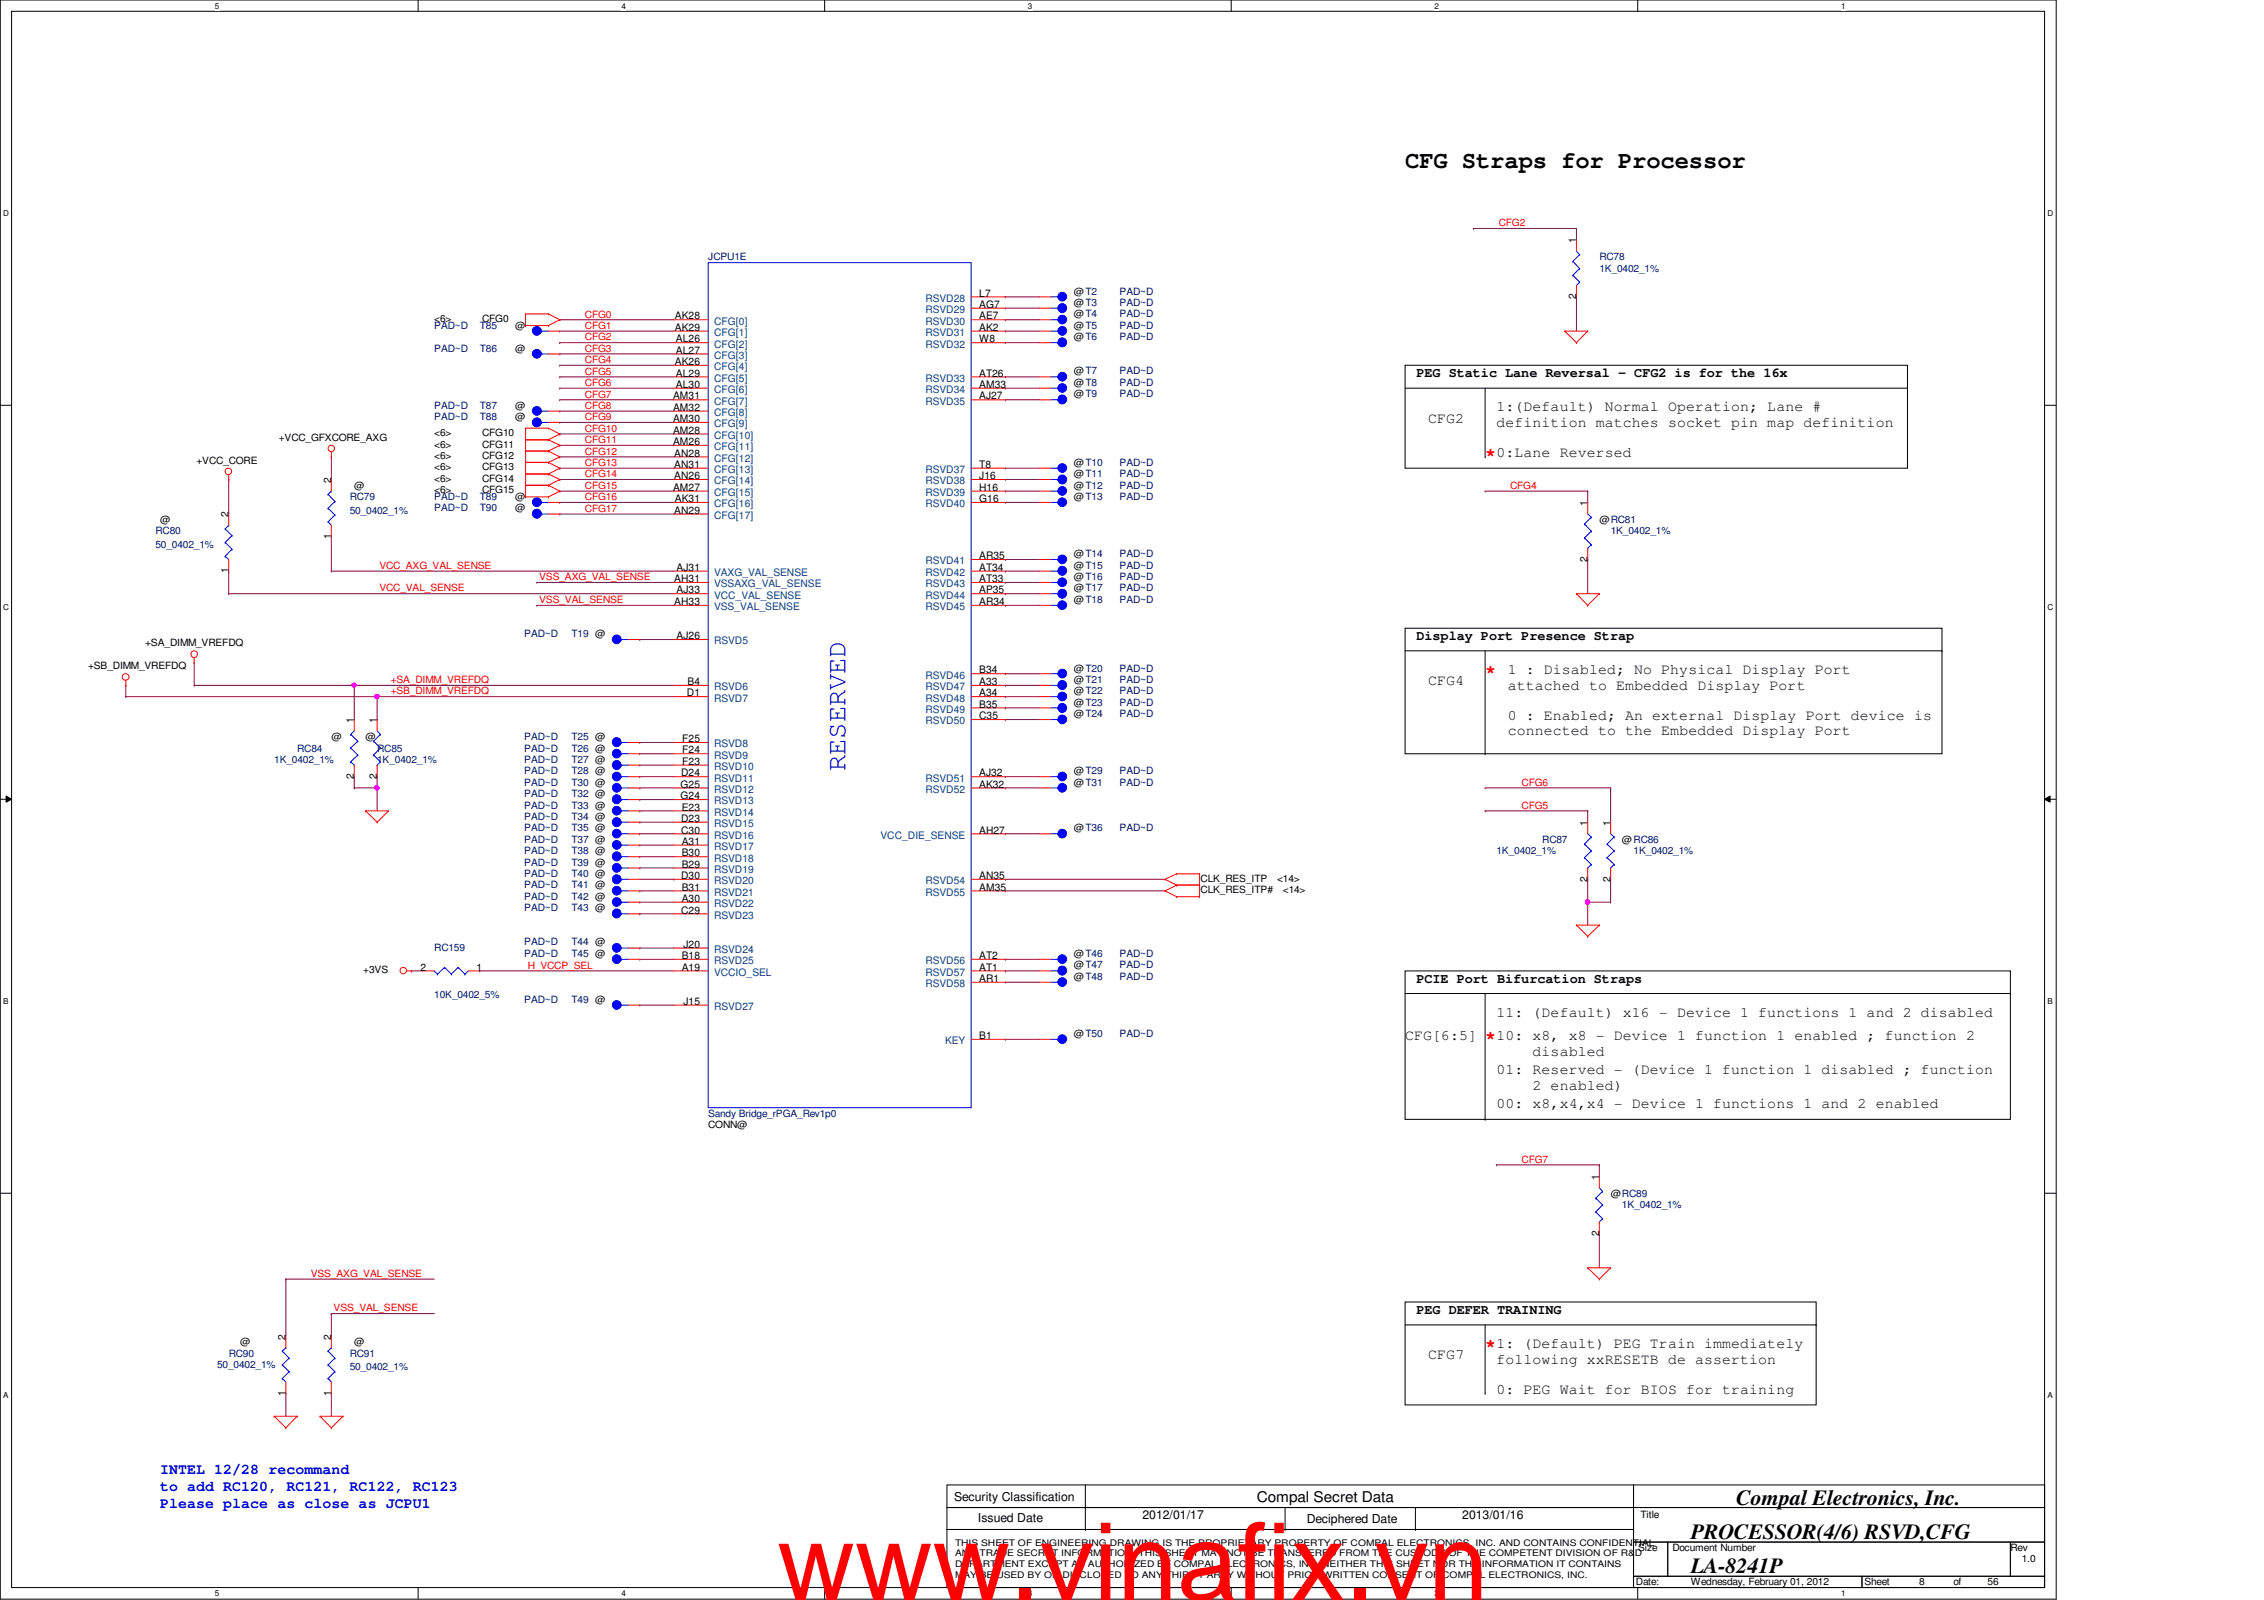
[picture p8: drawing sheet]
<svg xmlns="http://www.w3.org/2000/svg" width="297mm" height="210mm" viewBox="0 0 297 210" stroke-linecap="round" stroke-linejoin="round" font-family="sans-serif">
<defs><g id="words">
<text font-size="14.1" fill="#f00" x="102" y="209.9">www.vinafix.vn</text>
<text font-size="3.6" fill="#00f" x="111" y="101.1" transform="rotate(-90 111 101.1)">RESERVED</text>
<text font-size="3.1" x="184.4" y="22.1">CFG Straps for Processor</text>
<g font-size="2.8">
<text x="227.8" y="197.4">Compal Electronics, Inc.</text>
<text x="221.8" y="201.9">PROCESSOR(4/6) RSVD,CFG</text>
<text x="221.8" y="206.4">LA-8241P</text>
</g>
<g font-size="2.4" fill="#f00">
<text x="194.9" y="60.4">*</text>
<text x="194.9" y="88.9">*</text>
<text x="194.9" y="136.8">*</text>
<text x="194.9" y="177.2">*</text>
</g>
<g font-size="1.9">
<text x="196.3" y="54">1:(Default) Normal Operation; Lane #</text>
<text x="187.4" y="55.5">CFG2</text>
<text x="196.3" y="59.9">0:Lane Reversed</text>
<text x="196.3" y="56">definition matches socket pin map definition</text>
<text x="187.4" y="89.9">CFG4</text>
<text x="197.8" y="88.4">1 : Disabled; No Physical Display Port</text>
<text x="197.8" y="94.4">0 : Enabled; An external Display Port device is</text>
<text x="197.8" y="90.5">attached to Embedded Display Port</text>
<text x="197.8" y="96.5">connected to the Embedded Display Port</text>
<text x="184.4" y="136.4">CFG[6:5]</text>
<text x="196.3" y="136.4">10: x8, x8 - Device 1 function 1 enabled ; function 2</text>
<text x="196.3" y="133.4">11: (Default) x16 - Device 1 functions 1 and 2 disabled</text>
<text x="196.3" y="140.9">01: Reserved - (Device 1 function 1 disabled ; function</text>
<text x="201.1" y="138.5">disabled</text>
<text x="201.1" y="143">2 enabled)</text>
<text x="196.3" y="145.4">00: x8,x4,x4 - Device 1 functions 1 and 2 enabled</text>
<text x="187.4" y="178.4">CFG7</text>
<text x="196.3" y="176.8">1: (Default) PEG Train immediately</text>
<text x="196.3" y="178.9">following xxRESETB de assertion</text>
<text x="196.3" y="182.8">0: PEG Wait for BIOS for training</text>
<text x="164.9" y="197">Compal Secret Data</text>
</g>
<g font-size="1.9" fill="#00f">
<text x="21" y="197.8">Please place as close as JCPU1</text>
<text x="21" y="193.4">INTEL 12/28 recommand</text>
<text x="21" y="195.6">to add RC120, RC121, RC122, RC123</text>
</g>
<g font-size="1.8">
<text x="185.8" y="49.4">PEG Static Lane Reversal - CFG2 is for the 16x</text>
<text x="185.8" y="83.9">Display Port Presence Strap</text>
<text x="185.8" y="128.9">PCIE Port Bifurcation Straps</text>
<text x="185.8" y="172.3">PEG DEFER TRAINING</text>
</g>
<g font-size="1.6">
<text x="125.2" y="196.8">Security Classification</text>
<text x="128.3" y="199.7">Issued Date</text>
<text x="149.9" y="199.2">2012/01/17</text>
<text x="171.4" y="199.9">Deciphered Date</text>
<text x="191.8" y="199.2">2013/01/16</text>
</g>
<g font-size="1.4">
<text x="206.8" y="31.9" transform="rotate(-90 206.8 31.9)">1</text>
<text x="88.6" y="41.9">AK28</text>
<text x="128.5" y="41.9">AE7</text>
<text x="128.5" y="38.9">L7</text>
<text x="128.5" y="40.4">AG7</text>
<text x="206.8" y="39.3" transform="rotate(-90 206.8 39.3)">2</text>
<text x="88.6" y="43.4">AK29</text>
<text x="88.6" y="47.9">AK26</text>
<text x="88.7" y="44.9">AL26</text>
<text x="88.7" y="46.4">AL27</text>
<text x="128.5" y="43.4">AK2</text>
<text x="128.5" y="44.9">W8</text>
<text x="88.3" y="52.4">AM31</text>
<text x="88.3" y="53.9">AM32</text>
<text x="88.7" y="49.4">AL29</text>
<text x="88.7" y="50.9">AL30</text>
<text x="128.5" y="50.9">AM33</text>
<text x="128.5" y="52.4">AJ27</text>
<text x="128.5" y="49.4">AT26</text>
<text x="88.3" y="55.4">AM30</text>
<text x="88.3" y="56.9">AM28</text>
<text x="88.3" y="58.4">AM26</text>
<text x="88.5" y="59.9">AN28</text>
<text x="43.4" y="63.4" transform="rotate(-90 43.4 63.4)">2</text>
<text x="88.3" y="64.4">AM27</text>
<text x="88.5" y="61.4">AN31</text>
<text x="88.5" y="62.9">AN26</text>
<text x="88.6" y="65.9">AK31</text>
<text x="128.5" y="62.9">J16</text>
<text x="128.5" y="64.4">H16</text>
<text x="128.5" y="65.9">G16</text>
<text x="128.5" y="61.4">T8</text>
<text x="30" y="67.9" transform="rotate(-90 30 67.9)">2</text>
<text x="43.4" y="70.7" transform="rotate(-90 43.4 70.7)">1</text>
<text x="88.5" y="67.4">AN29</text>
<text x="208.3" y="66.4" transform="rotate(-90 208.3 66.4)">1</text>
<text x="30" y="75.2" transform="rotate(-90 30 75.2)">1</text>
<text x="88.5" y="76.4">AH31</text>
<text x="88.8" y="74.9">AJ31</text>
<text x="88.8" y="77.9">AJ33</text>
<text x="128.5" y="74.9">AT34</text>
<text x="128.5" y="73.4">AR35</text>
<text x="128.5" y="76.4">AT33</text>
<text x="128.5" y="77.9">AP35</text>
<text x="208.3" y="73.7" transform="rotate(-90 208.3 73.7)">2</text>
<text x="88.5" y="79.4">AH33</text>
<text x="88.8" y="83.9">AJ26</text>
<text x="128.5" y="79.4">AR34</text>
<text x="90.2" y="89.9">B4</text>
<text x="128.5" y="88.3">B34</text>
<text x="128.5" y="89.9">A33</text>
<text x="46.4" y="94.8" transform="rotate(-90 46.4 94.8)">1</text>
<text x="49.4" y="94.8" transform="rotate(-90 49.4 94.8)">1</text>
<text x="90.1" y="91.4">D1</text>
<text x="128.5" y="91.4">A34</text>
<text x="128.5" y="92.8">B35</text>
<text x="128.5" y="94.4">C35</text>
<text x="89.4" y="101.9">D24</text>
<text x="89.5" y="97.4">F25</text>
<text x="89.5" y="98.8">F24</text>
<text x="89.5" y="100.3">F23</text>
<text x="128.5" y="101.9">AJ32</text>
<text x="46.4" y="102.2" transform="rotate(-90 46.4 102.2)">2</text>
<text x="49.4" y="102.2" transform="rotate(-90 49.4 102.2)">2</text>
<text x="89.3" y="103.3">G25</text>
<text x="89.3" y="104.9">G24</text>
<text x="89.4" y="107.8">D23</text>
<text x="89.4" y="106.3">E23</text>
<text x="128.5" y="103.3">AK32</text>
<text x="89.4" y="109.3">C30</text>
<text x="89.4" y="110.8">A31</text>
<text x="89.4" y="112.4">B30</text>
<text x="89.4" y="113.8">B29</text>
<text x="128.5" y="109.3">AH27</text>
<text x="208.3" y="108.3" transform="rotate(-90 208.3 108.3)">1</text>
<text x="211.3" y="108.3" transform="rotate(-90 211.3 108.3)">1</text>
<text x="89.4" y="115.3">D30</text>
<text x="89.4" y="119.8">C29</text>
<text x="89.4" y="118.3">A30</text>
<text x="89.4" y="116.8">B31</text>
<text x="128.5" y="115.3">AN35</text>
<text x="128.5" y="116.8">AM35</text>
<text x="208.3" y="115.7" transform="rotate(-90 208.3 115.7)">2</text>
<text x="211.3" y="115.7" transform="rotate(-90 211.3 115.7)">2</text>
<text x="89.4" y="125.8">B18</text>
<text x="89.7" y="124.3">J20</text>
<text x="128.5" y="125.8">AT2</text>
<text x="55.2" y="127.3">2</text>
<text x="62.5" y="127.3">1</text>
<text x="89.4" y="127.3">A19</text>
<text x="89.7" y="131.8">J15</text>
<text x="128.5" y="127.3">AT1</text>
<text x="128.5" y="128.8">AR1</text>
<text x="128.5" y="136.3">B1</text>
<text x="209.8" y="154.8" transform="rotate(-90 209.8 154.8)">1</text>
<text x="209.8" y="162.1" transform="rotate(-90 209.8 162.1)">2</text>
<text x="37.5" y="175.8" transform="rotate(-90 37.5 175.8)">2</text>
<text x="43.4" y="175.8" transform="rotate(-90 43.4 175.8)">2</text>
<text x="37.5" y="183.1" transform="rotate(-90 37.5 183.1)">1</text>
<text x="43.4" y="183.1" transform="rotate(-90 43.4 183.1)">1</text>
</g>
<g font-size="1.4" fill="#004080">
<text x="121.4" y="39.6">RSVD28</text>
<text x="121.4" y="41.1">RSVD29</text>
<text x="93.7" y="42.6">CFG[0]</text>
<text x="93.7" y="44.1">CFG[1]</text>
<text x="93.7" y="45.6">CFG[2]</text>
<text x="93.7" y="47.1">CFG[3]</text>
<text x="121.4" y="42.6">RSVD30</text>
<text x="121.4" y="44.1">RSVD31</text>
<text x="121.4" y="45.6">RSVD32</text>
<text x="93.7" y="48.6">CFG[4]</text>
<text x="93.7" y="50.1">CFG[5]</text>
<text x="93.7" y="51.6">CFG[6]</text>
<text x="93.7" y="53.1">CFG[7]</text>
<text x="121.4" y="51.6">RSVD34</text>
<text x="121.4" y="53.1">RSVD35</text>
<text x="121.4" y="50.1">RSVD33</text>
<text x="93.7" y="54.6">CFG[8]</text>
<text x="93.7" y="56">CFG[9]</text>
<text x="93.7" y="57.6">CFG[10]</text>
<text x="93.7" y="59.1">CFG[11]</text>
<text x="93.7" y="60.6">CFG[12]</text>
<text x="93.7" y="62.1">CFG[13]</text>
<text x="93.7" y="63.5">CFG[14]</text>
<text x="93.7" y="65.1">CFG[15]</text>
<text x="121.4" y="63.5">RSVD38</text>
<text x="121.4" y="65.1">RSVD39</text>
<text x="121.4" y="62.1">RSVD37</text>
<text x="93.7" y="66.5">CFG[16]</text>
<text x="93.7" y="68.1">CFG[17]</text>
<text x="121.4" y="66.5">RSVD40</text>
<text x="93.7" y="75.6">VAXG_VAL_SENSE</text>
<text x="93.7" y="77">VSSAXG_VAL_SENSE</text>
<text x="121.4" y="75.6">RSVD42</text>
<text x="121.4" y="74">RSVD41</text>
<text x="121.4" y="77">RSVD43</text>
<text x="93.7" y="78.5">VCC_VAL_SENSE</text>
<text x="93.7" y="80.1">VSS_VAL_SENSE</text>
<text x="121.4" y="80.1">RSVD45</text>
<text x="121.4" y="78.5">RSVD44</text>
<text x="93.7" y="84.5">RSVD5</text>
<text x="121.4" y="89">RSVD46</text>
<text x="93.7" y="90.6">RSVD6</text>
<text x="93.7" y="92">RSVD7</text>
<text x="121.4" y="90.6">RSVD47</text>
<text x="121.4" y="92">RSVD48</text>
<text x="121.4" y="93.5">RSVD49</text>
<text x="121.4" y="95">RSVD50</text>
<text x="93.7" y="98">RSVD8</text>
<text x="93.7" y="99.5">RSVD9</text>
<text x="93.7" y="101">RSVD10</text>
<text x="93.7" y="102.5">RSVD11</text>
<text x="93.7" y="104">RSVD12</text>
<text x="93.7" y="105.5">RSVD13</text>
<text x="93.7" y="107">RSVD14</text>
<text x="121.4" y="102.5">RSVD51</text>
<text x="121.4" y="104">RSVD52</text>
<text x="93.7" y="110">RSVD16</text>
<text x="93.7" y="108.5">RSVD15</text>
<text x="93.7" y="111.5">RSVD17</text>
<text x="93.7" y="113">RSVD18</text>
<text x="115.5" y="110">VCC_DIE_SENSE</text>
<text x="93.7" y="116">RSVD20</text>
<text x="93.7" y="114.5">RSVD19</text>
<text x="93.7" y="119">RSVD22</text>
<text x="93.7" y="117.5">RSVD21</text>
<text x="121.4" y="116">RSVD54</text>
<text x="121.4" y="117.5">RSVD55</text>
<text x="93.7" y="120.5">RSVD23</text>
<text x="93.7" y="125">RSVD24</text>
<text x="93.7" y="126.5">RSVD25</text>
<text x="93.7" y="128">VCCIO_SEL</text>
<text x="121.4" y="126.5">RSVD56</text>
<text x="121.4" y="128">RSVD57</text>
<text x="121.4" y="129.5">RSVD58</text>
<text x="93.7" y="132.5">RSVD27</text>
<text x="124" y="137">KEY</text>
</g>
<g font-size="1.3" fill="#f00">
<text x="196.6" y="29.7">CFG2</text>
<text x="76.7" y="41.7">CFG0</text>
<text x="76.7" y="43.1">CFG1</text>
<text x="76.7" y="44.7">CFG2</text>
<text x="76.7" y="46.1">CFG3</text>
<text x="76.7" y="47.6">CFG4</text>
<text x="76.7" y="49.1">CFG5</text>
<text x="76.7" y="50.6">CFG6</text>
<text x="76.7" y="52.2">CFG7</text>
<text x="76.7" y="53.6">CFG8</text>
<text x="76.7" y="56.6">CFG10</text>
<text x="76.7" y="58.1">CFG11</text>
<text x="76.7" y="59.6">CFG12</text>
<text x="76.7" y="55.1">CFG9</text>
<text x="76.7" y="61.1">CFG13</text>
<text x="76.7" y="62.6">CFG14</text>
<text x="76.7" y="64.1">CFG15</text>
<text x="76.7" y="65.6">CFG16</text>
<text x="198.1" y="64.1">CFG4</text>
<text x="76.7" y="67.1">CFG17</text>
<text x="49.8" y="77.6">VCC_VAL_SENSE</text>
<text x="49.8" y="74.6">VCC_AXG_VAL_SENSE</text>
<text x="70.7" y="76.1">VSS_AXG_VAL_SENSE</text>
<text x="70.7" y="79.1">VSS_VAL_SENSE</text>
<text x="51.3" y="89.6">+SA_DIMM_VREFDQ</text>
<text x="51.3" y="91.1">+SB_DIMM_VREFDQ</text>
<text x="199.6" y="103.1">CFG6</text>
<text x="199.6" y="106.1">CFG5</text>
<text x="69.3" y="127.1">H_VCCP_SEL</text>
<text x="199.6" y="152.5">CFG7</text>
<text x="40.8" y="167.5">VSS_AXG_VAL_SENSE</text>
<text x="43.8" y="172">VSS_VAL_SENSE</text>
</g>
<g font-size="1.3" fill="#000080">
<text x="92.9" y="34.1">JCPU1E</text>
<text x="209.8" y="34.1">RC78</text>
<text x="209.8" y="35.6">1K_0402_1%</text>
<text x="146.9" y="38.7">PAD~D</text>
<text x="146.9" y="41.6">PAD~D</text>
<text x="146.9" y="40.1">PAD~D</text>
<text x="57" y="46.1">PAD~D</text>
<text x="57" y="43.1">PAD~D</text>
<text x="62.9" y="46.1">T86</text>
<text x="62.9" y="43.1">T85</text>
<text x="146.9" y="44.6">PAD~D</text>
<text x="146.9" y="43.1">PAD~D</text>
<text x="57" y="53.6">PAD~D</text>
<text x="62.9" y="53.6">T87</text>
<text x="146.9" y="49.1">PAD~D</text>
<text x="146.9" y="50.6">PAD~D</text>
<text x="146.9" y="52.1">PAD~D</text>
<text x="57" y="55.1">PAD~D</text>
<text x="62.9" y="55.1">T88</text>
<text x="45.9" y="65.6">RC79</text>
<text x="57" y="65.6">PAD~D</text>
<text x="62.9" y="65.6">T89</text>
<text x="146.9" y="62.6">PAD~D</text>
<text x="146.9" y="61.1">PAD~D</text>
<text x="146.9" y="65.6">PAD~D</text>
<text x="146.9" y="64.1">PAD~D</text>
<text x="20.4" y="70.1">RC80</text>
<text x="20.4" y="71.9">50_0402_1%</text>
<text x="45.9" y="67.4">50_0402_1%</text>
<text x="57" y="67.1">PAD~D</text>
<text x="62.9" y="67.1">T90</text>
<text x="211.3" y="70.1">1K_0402_1%</text>
<text x="146.9" y="76.1">PAD~D</text>
<text x="146.9" y="77.6">PAD~D</text>
<text x="146.9" y="74.6">PAD~D</text>
<text x="146.9" y="73.1">PAD~D</text>
<text x="68.8" y="83.6">PAD~D</text>
<text x="75" y="83.6">T19 @</text>
<text x="146.9" y="79.1">PAD~D</text>
<text x="146.9" y="88.1">PAD~D</text>
<text x="146.9" y="89.6">PAD~D</text>
<text x="146.9" y="92.6">PAD~D</text>
<text x="146.9" y="91.1">PAD~D</text>
<text x="146.9" y="94.1">PAD~D</text>
<text x="36" y="100.1">1K_0402_1%</text>
<text x="39" y="98.6">RC84</text>
<text x="49.5" y="98.6">RC85</text>
<text x="49.5" y="100.1">1K_0402_1%</text>
<text x="68.8" y="98.6">PAD~D</text>
<text x="68.8" y="97.1">PAD~D</text>
<text x="68.8" y="101.6">PAD~D</text>
<text x="68.8" y="100.1">PAD~D</text>
<text x="75" y="98.6">T26 @</text>
<text x="75" y="97.1">T25 @</text>
<text x="75" y="101.6">T28 @</text>
<text x="75" y="100.1">T27 @</text>
<text x="146.9" y="101.6">PAD~D</text>
<text x="68.8" y="107.6">PAD~D</text>
<text x="68.8" y="104.6">PAD~D</text>
<text x="68.8" y="106.1">PAD~D</text>
<text x="68.8" y="103.1">PAD~D</text>
<text x="75" y="107.6">T34 @</text>
<text x="75" y="104.6">T32 @</text>
<text x="75" y="106.1">T33 @</text>
<text x="75" y="103.1">T30 @</text>
<text x="146.9" y="103.1">PAD~D</text>
<text x="68.8" y="110.6">PAD~D</text>
<text x="68.8" y="109.1">PAD~D</text>
<text x="68.8" y="113.6">PAD~D</text>
<text x="68.8" y="112.1">PAD~D</text>
<text x="75" y="110.6">T37 @</text>
<text x="75" y="109.1">T35 @</text>
<text x="75" y="113.6">T39 @</text>
<text x="75" y="112.1">T38 @</text>
<text x="146.9" y="109.1">PAD~D</text>
<text x="196.3" y="112.1">1K_0402_1%</text>
<text x="202.3" y="110.6">RC87</text>
<text x="214.3" y="112.1">1K_0402_1%</text>
<text x="68.8" y="119.5">PAD~D</text>
<text x="68.8" y="115.1">PAD~D</text>
<text x="68.8" y="118.1">PAD~D</text>
<text x="68.8" y="116.5">PAD~D</text>
<text x="75" y="119.5">T43 @</text>
<text x="75" y="115.1">T40 @</text>
<text x="75" y="118.1">T42 @</text>
<text x="75" y="116.5">T41 @</text>
<text x="57" y="124.8">RC159</text>
<text x="68.8" y="125.6">PAD~D</text>
<text x="68.8" y="124">PAD~D</text>
<text x="75" y="125.6">T45 @</text>
<text x="75" y="124">T44 @</text>
<text x="146.9" y="125.6">PAD~D</text>
<text x="57" y="130.9">10K_0402_5%</text>
<text x="68.8" y="131.5">PAD~D</text>
<text x="75" y="131.5">T49 @</text>
<text x="146.9" y="128.6">PAD~D</text>
<text x="146.9" y="127">PAD~D</text>
<text x="146.9" y="136.1">PAD~D</text>
<text x="92.9" y="146.5">Sandy Bridge_rPGA_Rev1p0</text>
<text x="212.8" y="158.5">1K_0402_1%</text>
<text x="28.5" y="179.5">50_0402_1%</text>
<text x="30" y="178">RC90</text>
<text x="45.9" y="178">RC91</text>
<text x="45.9" y="179.8">50_0402_1%</text>
</g>
<g font-size="1.3">
<text x="140.9" y="38.7">@T2</text>
<text x="140.9" y="41.6">@T4</text>
<text x="140.9" y="40.1">@T3</text>
<text x="57" y="42.2">&lt;6&gt;</text>
<text x="63.2" y="42.2">CFG0</text>
<text x="67.6" y="46.1">@</text>
<text x="67.6" y="43.1">@</text>
<text x="140.9" y="44.6">@T6</text>
<text x="140.9" y="43.1">@T5</text>
<text x="67.6" y="53.6">@</text>
<text x="140.9" y="49.1">@T7</text>
<text x="140.9" y="50.6">@T8</text>
<text x="140.9" y="52.1">@T9</text>
<text x="36.6" y="57.8">+VCC_GFXCORE_AXG</text>
<text x="57" y="57.2">&lt;6&gt;</text>
<text x="57" y="58.7">&lt;6&gt;</text>
<text x="63.2" y="57.2">CFG10</text>
<text x="63.2" y="58.7">CFG11</text>
<text x="67.6" y="55.1">@</text>
<text x="25.8" y="60.8">+VCC_CORE</text>
<text x="46.5" y="64.1">@</text>
<text x="57" y="60.2">&lt;6&gt;</text>
<text x="57" y="61.7">&lt;6&gt;</text>
<text x="57" y="63.2">&lt;6&gt;</text>
<text x="57" y="64.7">&lt;6&gt;</text>
<text x="63.2" y="60.2">CFG12</text>
<text x="63.2" y="61.7">CFG13</text>
<text x="63.2" y="63.2">CFG14</text>
<text x="63.2" y="64.7">CFG15</text>
<text x="67.6" y="65.6">@</text>
<text x="140.9" y="62.6">@T11</text>
<text x="140.9" y="61.1">@T10</text>
<text x="140.9" y="65.6">@T13</text>
<text x="140.9" y="64.1">@T12</text>
<text x="21" y="68.6">@</text>
<text x="67.6" y="67.1">@</text>
<text x="209.8" y="68.6">@RC81</text>
<text x="140.9" y="76.1">@T16</text>
<text x="140.9" y="77.6">@T17</text>
<text x="140.9" y="74.6">@T15</text>
<text x="140.9" y="73.1">@T14</text>
<text x="140.9" y="79.1">@T18</text>
<text x="11.6" y="87.8">+SB_DIMM_VREFDQ</text>
<text x="19" y="84.8">+SA_DIMM_VREFDQ</text>
<text x="140.9" y="88.1">@T20</text>
<text x="140.9" y="89.6">@T21</text>
<text x="140.9" y="92.6">@T23</text>
<text x="140.9" y="91.1">@T22</text>
<text x="140.9" y="94.1">@T24</text>
<text x="43.5" y="97.1">@</text>
<text x="48" y="97.1">@</text>
<text x="140.9" y="101.6">@T29</text>
<text x="140.9" y="103.1">@T31</text>
<text x="140.9" y="109.1">@T36</text>
<text x="212.8" y="110.6">@RC86</text>
<text x="157.5" y="115.7">CLK_RES_ITP</text>
<text x="157.5" y="117.2">CLK_RES_ITP#</text>
<text x="167.6" y="115.7">&lt;14&gt;</text>
<text x="168.3" y="117.2">&lt;14&gt;</text>
<text x="140.9" y="125.6">@T46</text>
<text x="47.7" y="127.6">+3VS</text>
<text x="140.9" y="128.6">@T48</text>
<text x="140.9" y="127">@T47</text>
<text x="140.9" y="136.1">@T50</text>
<text x="92.9" y="148">CONN@</text>
<text x="211.3" y="157">@RC89</text>
<text x="31.5" y="176.5">@</text>
<text x="46.5" y="176.5">@</text>
<text x="214.9" y="203.5">Size</text>
<text x="215.2" y="199.1">Title</text>
<text x="219.4" y="203.5">Document Number</text>
<text x="263.8" y="203.5">Rev</text>
<text x="214.6" y="208">Date:</text>
<text x="221.8" y="208">Wednesday, February 01, 2012</text>
<text x="244.6" y="208">Sheet</text>
<text x="251.8" y="208">8</text>
<text x="256.3" y="208">of</text>
<text x="260.8" y="208">56</text>
<text x="265.3" y="205">1.0</text>
</g>
<g font-size="1.2">
<text x="125.3" y="202.8">THIS SHEET OF ENGINEERING DRAWING IS THE PROPRIETARY PROPERTY OF COMPAL ELECTRONICS, INC. AND CONTAINS CONFIDENTIAL</text>
<text x="125.3" y="207">MAY BE USED BY OR DISCLOSED TO ANY THIRD PARTY WITHOUT PRIOR WRITTEN CONSENT OF COMPAL ELECTRONICS, INC.</text>
<text x="125.3" y="204.2">AND TRADE SECRET INFORMATION. THIS SHEET MAY NOT BE TRANSFERED FROM THE CUSTODY OF THE COMPETENT DIVISION OF R&amp;D</text>
<text x="125.3" y="205.6">DEPARTMENT EXCEPT AS AUTHORIZED BY COMPAL ELECTRONICS, INC. NEITHER THIS SHEET NOR THE INFORMATION IT CONTAINS</text>
</g>
<g font-size="1.1">
<text x="28.2" y="1.1">5</text>
<text x="81.5" y="1.1">4</text>
<text x="134.9" y="1.1">3</text>
<text x="188.2" y="1.1">2</text>
<text x="241.6" y="1.1">1</text>
<text x=".4" y="28.3">D</text>
<text x="268.6" y="28.3">D</text>
<text x=".4" y="80">C</text>
<text x="268.6" y="80">C</text>
<text x=".4" y="131.7">B</text>
<text x="268.6" y="131.7">B</text>
<text x=".4" y="183.3">A</text>
<text x="268.6" y="183.3">A</text>
<text x="28.2" y="209.4">5</text>
<text x="81.5" y="209.4">4</text>
<text x="134.9" y="209.4">3</text>
<text x="188.2" y="209.4">2</text>
<text x="241.6" y="209.4">1</text>
</g>
</g></defs>
<path d="M0 0h269.8v209.8h-269.8zM1.5 1.5h266.8v206.8h-266.8z" fill="none" stroke="#000" stroke-width=".13"/>
<g fill="#fff">
<path d="M28.2 .2h.6v1.2h-.6z"/>
<path d="M28.2 208.4h.6v1.2h-.6z"/>
</g>
<path d="M54.9 0v1.5M54.9 208.3v1.5" fill="none" stroke="#000" stroke-width=".13"/>
<g fill="#fff">
<path d="M81.5 .2h.6v1.2h-.6z"/>
<path d="M81.5 208.4h.6v1.2h-.6z"/>
</g>
<path d="M108.2 0v1.5M108.2 208.3v1.5" fill="none" stroke="#000" stroke-width=".13"/>
<g fill="#fff">
<path d="M134.9 .2h.6v1.2h-.6z"/>
<path d="M134.9 208.4h.6v1.2h-.6z"/>
</g>
<path d="M161.5 0v1.5M161.5 208.3v1.5" fill="none" stroke="#000" stroke-width=".13"/>
<g fill="#fff">
<path d="M188.2 .2h.6v1.2h-.6z"/>
<path d="M188.2 208.4h.6v1.2h-.6z"/>
</g>
<path d="M214.9 0v1.5M214.9 208.3v1.5" fill="none" stroke="#000" stroke-width=".13"/>
<g fill="#fff">
<path d="M241.5 .2h.6v1.2h-.6z"/>
<path d="M241.5 208.4h.6v1.2h-.6z"/>
<path d="M.4 27.3h.8v1.2h-.8z"/>
<path d="M268.6 27.3h.8v1.2h-.8z"/>
<path d="M.4 79h.8v1.2h-.8z"/>
<path d="M268.6 79h.8v1.2h-.8z"/>
</g>
<path d="M0 53.2h1.5M268.3 53.2h1.4" fill="none" stroke="#000" stroke-width=".13"/>
<g fill="#fff">
<path d="M.4 130.7h.7v1.2h-.7z"/>
<path d="M268.6 130.7h.8v1.2h-.8z"/>
</g>
<path d="M0 104.9h1.5M.8 104.4l.7 .5-.7 .3zM268.3 104.9l.7-.5v.8zM268.3 104.9h1.4" fill="none" stroke="#000" stroke-width=".13"/>
<path d="M.8 104.4l.7 .5-.7 .3zM268.3 104.9l.7-.5v.8z" fill="#000"/>
<g fill="#fff">
<path d="M.4 182.4h.7v1.1h-.7z"/>
<path d="M268.6 182.4h.8v1.1h-.8z"/>
</g>
<path d="M0 156.5h1.5M268.3 156.5h1.4" fill="none" stroke="#000" stroke-width=".13"/>
<g fill="none" stroke="#800040" stroke-width=".13">
<path d="M194.8 64.4h.1M194.8 64.4h13.5M208.3 64.4h.1M208.3 73.4h.1M208.3 64.4v1.5M208.3 73.4v4.5M131.9 89.9h.1M131.9 88.4h.1M131.9 91.4h.1M131.9 89.9h4.5M131.9 88.4h4.5M131.9 91.4h4.5"/>
<path d="M194.8 103.4h.1M194.8 103.4h16.5M208.3 115.4h.1M208.3 118.4h.1M208.3 115.4v6M208.3 118.4h3M211.3 103.4h.1M211.3 115.4h.1M211.3 118.4h.1M211.3 103.4v4.5M211.3 115.4v3"/>
</g>
<circle cx="208.3" cy="118.3" r=".29" fill="#f0f"/>
<circle cx="208.3" cy="118.3" r=".29" fill="none" stroke="#f0f" stroke-width=".13"/>
<g fill="none" stroke="#800040" stroke-width=".13">
<path d="M131.9 38.9h.1M131.9 38.9h4.5M193.3 30h.1M193.3 30h13.5M206.8 30h.1M206.8 38.9h.1M206.8 30v1.5M206.8 38.9v4.5M73.4 56.9h15M73.4 58.4h15M73.4 59.9h15M73.4 43.4h15"/>
<path d="M73.4 45h15M73.4 42h15M73.4 46.4h15M73.4 47.9h15M73.4 49.4h15M73.4 50.9h15M73.4 52.4h15M73.4 53.9h15M73.4 55.4h15M73.4 56.9h.1M73.4 58.4h.1M73.4 59.9h.1"/>
<path d="M73.4 43.4h.1M73.4 45h.1M73.4 42h.1M73.4 46.4h.1M73.4 47.9h.1M73.4 49.4h.1M73.4 50.9h.1M73.4 52.4h.1M73.4 53.9h.1M73.4 55.4h.1M131.9 42h.1M131.9 40.4h.1"/>
<path d="M131.9 43.4h.1M131.9 45h.1M131.9 49.4h.1M131.9 50.9h.1M131.9 52.4h.1M131.9 43.4h4.5M131.9 45h4.5M131.9 42h4.5M131.9 49.4h4.5M131.9 50.9h4.5M131.9 52.4h4.5M131.9 40.4h4.5"/>
<path d="M30 77.9h58.4M30 77.9h.1M43.5 74.9h44.9M43.5 74.9h.1M70.4 76.4h18M70.4 76.4h.1M73.4 61.4h15M73.4 62.9h15M73.4 64.4h15M73.4 65.9h15M73.4 67.4h15M73.4 61.4h.1"/>
<path d="M73.4 62.9h.1M73.4 64.4h.1M73.4 65.9h.1M73.4 67.4h.1M131.9 73.4h.1M131.9 74.9h.1M131.9 76.4h.1M131.9 77.9h.1M131.9 61.4h.1M131.9 62.9h.1M131.9 64.4h.1M131.9 65.9h.1"/>
<path d="M131.9 79.4h.1M131.9 77.9h4.5M131.9 74.9h4.5M131.9 76.4h4.5M131.9 61.4h4.5M131.9 62.9h4.5M131.9 64.4h4.5M131.9 65.9h4.5M131.9 73.4h4.5M131.9 79.4h4.5M46.5 89.9h41.9M46.5 89.9h.1"/>
<path d="M46.5 89.9v4.5M83.9 97.4h4.5M83.9 83.9h4.5M83.9 98.9h4.5M83.9 97.4h.1M83.9 83.9h.1M83.9 98.9h.1M131.9 92.9h.1M131.9 94.4h.1M131.9 92.9h4.5M131.9 94.4h4.5M83.9 106.4h4.5"/>
<path d="M83.9 109.4h4.5M83.9 107.9h4.5M83.9 100.4h4.5M83.9 112.4h4.5M83.9 110.9h4.5M83.9 119.9h4.5M83.9 103.4h4.5M83.9 101.9h4.5M83.9 104.9h4.5M83.9 113.9h4.5M83.9 116.9h4.5M83.9 118.4h4.5"/>
<path d="M83.9 109.4h.1M83.9 107.9h.1M83.9 100.4h.1M83.9 112.4h.1M83.9 110.9h.1M83.9 119.9h.1M83.9 103.4h.1M83.9 101.9h.1M83.9 106.4h.1M83.9 104.9h.1M83.9 113.9h.1M83.9 116.9h.1"/>
<path d="M83.9 118.4h.1M131.9 116.9h21M131.9 115.4h21M131.9 101.9h.1M131.9 103.4h.1M131.9 109.4h.1M131.9 115.4h.1M131.9 116.9h.1M131.9 109.4h4.5M131.9 103.4h4.5M131.9 101.9h4.5M194.8 106.4h.1"/>
<path d="M194.8 106.4h13.5M208.3 106.4h.1M208.3 106.4v1.5M83.9 124.4h4.5M83.9 131.9h4.5M83.9 125.9h4.5M83.9 124.4h.1M83.9 131.9h.1M83.9 125.9h.1M131.9 128.9h.1M131.9 136.4h.1M131.9 127.4h.1"/>
<path d="M131.9 125.9h.1M131.9 125.9h4.5M131.9 128.9h4.5M131.9 136.4h4.5M131.9 127.4h4.5M196.3 152.8h.1M196.3 152.8h13.5M209.8 152.8h.1M209.8 152.8v1.5M209.8 161.8h.1M209.8 161.8v4.5"/>
</g>
<circle cx="46.4" cy="89.9" r=".29" fill="#f0f"/>
<circle cx="46.4" cy="89.9" r=".29" fill="none" stroke="#f0f" stroke-width=".13"/>
<path d="M49.5 91.4h38.9M49.5 91.4h.1" fill="none" stroke="#800040" stroke-width=".13"/>
<circle cx="49.5" cy="91.4" r=".29" fill="#f0f"/>
<circle cx="49.5" cy="91.4" r=".29" fill="none" stroke="#f0f" stroke-width=".13"/>
<path d="M49.5 91.4h.1M49.5 91.4v3M49.5 103.4h.1M49.5 103.4v3" fill="none" stroke="#800040" stroke-width=".13"/>
<circle cx="49.5" cy="103.3" r=".29" fill="#f0f"/>
<circle cx="49.5" cy="103.3" r=".29" fill="none" stroke="#f0f" stroke-width=".13"/>
<g fill="none" stroke="#800040" stroke-width=".13">
<path d="M43.5 59.9h.1M43.5 59.9v3M30 62.9h.1M30 74.9h.1M30 62.9v4.5M30 74.9v3M43.5 70.4h.1M43.5 70.4v4.5M70.4 79.4h18M70.4 79.4h.1M16.5 89.9h.1M16.5 91.4h.1"/>
<path d="M16.5 89.9v1.5M16.5 91.4h33M25.5 89.9h21M25.5 89.9h.1M25.5 86.9h.1M25.5 86.9v3M46.5 101.9h.1M46.5 103.4h.1M46.5 101.9v1.5M49.5 101.9h.1M49.5 101.9v1.5h-3M83.9 115.4h4.5"/>
<path d="M88.4 115.4h.1M54 127.4h.1M54 127.4h1.5M62.9 127.4h25.5M62.9 127.4h.1M37.5 167.8h19.5M37.5 167.8h.1M37.5 167.8v7.5M43.5 172.3h.1M43.5 172.3v3M43.5 172.3h13.5M37.5 182.8h.1"/>
<path d="M37.5 182.8v3M43.5 182.8h.1M43.5 182.8v3"/>
</g>
<g fill="none" stroke="#f00" stroke-width=".13">
<path d="M43.5 59.9h.1M43.5 59.3v.6M69 42.7h.1M69 41.2h.1M69 57.7h.1M69 56.2h.1M69 59.2h.1M69 41.2h3M69 41.2v1.5M69 56.2v9M69 56.2h3M69 57.7h3"/>
<path d="M69 59.2h3M69 42.7h3M72 41.2h.1M72 42.7h.1M72 56.2h.1M72 57.7h.1M72 59.2h.1M72 41.2l1.4 .8M72 56.2l1.4 .7M72 57.7l1.4 .7M72 59.2l1.4 .7M73.4 42h.1"/>
<path d="M73.4 56.9h.1M73.4 58.4h.1M73.4 59.9h.1M73.4 42l-1.4 .7M73.4 56.9l-1.4 .8M73.4 58.4l-1.4 .8M73.4 59.9l-1.4 .8M205.3 43.4h.1M205.3 43.4h3M205.3 43.4l1.5 1.6M206.8 45h.1M208.3 43.4h.1"/>
<path d="M208.3 43.4l-1.5 1.6M30 62.9h.1M30 62.3v.6M69 60.7h.1M69 62.2h.1M69 63.7h.1M69 65.2h.1M69 60.7h3M69 62.2h3M69 63.7h3M69 65.2h3M72 60.7h.1"/>
<path d="M72 62.2h.1M72 63.7h.1M72 65.2h.1M72 60.7l1.4 .7M72 62.2l1.4 .7M72 63.7l1.4 .7M73.4 61.4h.1M73.4 62.9h.1M73.4 64.4h.1M73.4 61.4l-1.4 .8M73.4 62.9l-1.4 .8M73.4 64.4l-1.4 .8"/>
<path d="M206.8 77.9h.1M206.8 77.9h3M206.8 77.9l1.5 1.5M208.3 79.4h.1M209.8 77.9h.1M209.8 77.9l-1.5 1.5M16.5 89.9h.1M16.5 89.3v.6M25.5 86.9h.1M25.5 86.3v.6M48 106.4h.1M48 106.4h3"/>
<path d="M48 106.4l1.5 1.5M49.5 107.9h.1M51 106.4h.1M51 106.4l-1.5 1.5M152.9 115.4h.1M152.9 116.9h.1M152.9 115.4l1.5 .7M152.9 116.9l1.5 .7M154.4 114.6h.1M154.4 116.1h.1M154.4 117.6h.1M154.4 114.6l-1.5 .8"/>
<path d="M154.4 116.1h3M154.4 116.1l-1.5 .8M154.4 117.6h3M154.4 114.6h3M157.4 116.1h.1M157.4 114.6h.1M157.4 117.6h.1M157.4 114.6v3M53.4 127.4h.6M54 127.4h.1M206.8 121.4h.1M206.8 121.4h3"/>
<path d="M206.8 121.4l1.5 1.4M208.3 122.8h.1M209.8 121.4h.1M209.8 121.4l-1.5 1.4M208.3 166.3h.1M208.3 166.3h3M208.3 166.3l1.5 1.5M209.8 167.8h.1M211.3 166.3h.1M211.3 166.3l-1.5 1.5M36 185.8h.1M36 185.8h3"/>
<path d="M36 185.8l1.5 1.5M37.5 187.3h.1M39 185.8h.1M39 185.8l-1.5 1.5M42 185.8l1.5 1.5M42 185.8h.1M42 185.8h3M43.5 187.3h.1M45 185.8h.1M45 185.8l-1.5 1.5"/>
<circle cx="43.5" cy="58.8" r=".43"/>
<circle cx="30" cy="61.8" r=".43"/>
<circle cx="16.5" cy="88.8" r=".44"/>
<circle cx="25.5" cy="85.8" r=".44"/>
<circle cx="52.9" cy="127.3" r=".43"/>
</g>
<g fill="none" stroke="#000" stroke-width=".13">
<path d="M184.4 50.9h65.9M184.4 47.9h65.9v13.5h-65.9zM194.8 59.9h.1M194.8 50.9v9M250.3 50.9h.1M184.4 85.4h70.4M184.4 82.4h70.4v16.5h-70.4zM194.8 98.9h.1M194.8 85.4v13.5M254.8 85.4h.1M184.4 130.3h79.4M184.4 127.4h79.4v19.4h-79.4z"/>
<path d="M194.8 130.3v16.5M263.8 130.3h.1M194.8 146.8h.1M184.4 173.8h53.9M184.4 170.8h53.9v13.5h-53.9zM194.8 173.8v9M238.3 173.8h.1M124.2 194.8h90.1v3h-90.1zM124.2 197.8h90.1v2.9h-90.1zM142.4 197.8h.1M142.4 194.8v5.9M168.6 197.8v2.9"/>
<path d="M185.7 197.8v2.9M194.8 182.8h.1M214.3 194.8h54v3h-54zM214.3 197.8h54v4.5h-54zM124.2 200.7h90.1v7.6h-90.1zM142.4 200.7h.1M168.6 200.7h.1M185.7 200.7h.1M214.3 202.3h4.5v4.5h-4.5zM214.3 206.8h30v1.5h-30zM218.8 202.3h45v4.5h-45zM244.3 206.8h24v1.5h-24z"/>
<path d="M263.8 202.3h4.5v4.5h-4.5z"/>
</g>
<circle cx="80.9" cy="131.8" r=".57" fill="#00f"/>
<g fill="none" stroke="#00f" stroke-width=".13">
<path d="M81.5 131.9h.1M81.5 131.9h1"/>
<circle cx="80.9" cy="131.8" r=".57"/>
</g>
<path d="M82.5 131.9h1.4" fill="none" stroke="#f00" stroke-width=".13"/>
<circle cx="139.4" cy="136.3" r=".57" fill="#00f"/>
<g fill="none" stroke="#00f" stroke-width=".13">
<path d="M137.9 136.4h.9M138.8 136.4h.1"/>
<circle cx="139.4" cy="136.3" r=".57"/>
</g>
<path d="M136.4 136.4h1.5" fill="none" stroke="#f00" stroke-width=".13"/>
<circle cx="139.4" cy="49.4" r=".57" fill="#00f"/>
<g fill="none" stroke="#00f" stroke-width=".13">
<path d="M137.9 49.4h.9M138.8 49.4h.1"/>
<circle cx="139.4" cy="49.4" r=".57"/>
</g>
<path d="M136.4 49.4h1.5" fill="none" stroke="#f00" stroke-width=".13"/>
<circle cx="80.9" cy="119.8" r=".59" fill="#00f"/>
<g fill="none" stroke="#00f" stroke-width=".13">
<path d="M81.5 119.9h.1M81.5 119.9h1"/>
<circle cx="80.9" cy="119.8" r=".59"/>
</g>
<path d="M82.5 119.9h1.4" fill="none" stroke="#f00" stroke-width=".13"/>
<circle cx="139.4" cy="92.9" r=".59" fill="#00f"/>
<g fill="none" stroke="#00f" stroke-width=".13">
<path d="M207.9 68.7h.1M207.9 70.6h.1M207.9 68.7l.9 1M207.9 70.6l.9 .9M208.3 71.9h.1M208.3 67.4l.5 .5M208.8 67.9h.1M208.8 69.7h.1M208.8 71.5h.1M208.8 67.9l-.9 .8M208.8 69.7l-.9 .9M208.8 71.5l-.5 .4"/>
<path d="M137.9 92.9h.9M138.8 92.9h.1"/>
<circle cx="139.4" cy="92.9" r=".59"/>
</g>
<path d="M208.3 65.9v1.5M208.3 71.9v1.5M136.4 92.9h1.5" fill="none" stroke="#f00" stroke-width=".13"/>
<circle cx="80.9" cy="98.9" r=".57" fill="#00f"/>
<g fill="none" stroke="#00f" stroke-width=".13">
<path d="M81.5 98.9h.1M81.5 98.9h1"/>
<circle cx="80.9" cy="98.9" r=".57"/>
</g>
<path d="M82.5 98.9h1.4" fill="none" stroke="#f00" stroke-width=".13"/>
<circle cx="139.4" cy="128.8" r=".57" fill="#00f"/>
<g fill="none" stroke="#00f" stroke-width=".13">
<path d="M137.9 128.9h.9M138.8 128.9h.1"/>
<circle cx="139.4" cy="128.8" r=".57"/>
</g>
<path d="M136.4 128.9h1.5" fill="none" stroke="#f00" stroke-width=".13"/>
<circle cx="139.4" cy="38.9" r=".57" fill="#00f"/>
<g fill="none" stroke="#00f" stroke-width=".13">
<path d="M137.9 38.9h.9M138.8 38.9h.1"/>
<circle cx="139.4" cy="38.9" r=".57"/>
</g>
<path d="M136.4 38.9h1.5" fill="none" stroke="#f00" stroke-width=".13"/>
<circle cx="80.9" cy="115.3" r=".59" fill="#00f"/>
<g fill="none" stroke="#00f" stroke-width=".13">
<path d="M81.5 115.4h.1M81.5 115.4h1"/>
<circle cx="80.9" cy="115.3" r=".59"/>
</g>
<path d="M82.5 115.4h1.4" fill="none" stroke="#f00" stroke-width=".13"/>
<circle cx="139.4" cy="88.4" r=".57" fill="#00f"/>
<g fill="none" stroke="#00f" stroke-width=".13">
<path d="M137.9 88.4h.9M138.8 88.4h.1"/>
<circle cx="139.4" cy="88.4" r=".57"/>
</g>
<path d="M136.4 88.4h1.5" fill="none" stroke="#f00" stroke-width=".13"/>
<circle cx="139.4" cy="44.9" r=".59" fill="#00f"/>
<g fill="none" stroke="#00f" stroke-width=".13">
<path d="M137.9 45h.9M138.8 45h.1M49 97.2h.1M49 99.1h.1M49 97.2l.9 .9M49 99.1l.9 .8M49.5 95.9l.4 .4M49.9 96.3h.1M49.9 98.1h.1M49.9 99.9h.1M49.9 96.3l-.9 .9M49.9 98.1l-.9 1"/>
<path d="M49.9 99.9l-.4 .5M49.5 100.4h.1"/>
<circle cx="139.4" cy="44.9" r=".59"/>
</g>
<path d="M136.4 45h1.5M49.5 94.4v1.5M49.5 100.4v1.5" fill="none" stroke="#f00" stroke-width=".13"/>
<circle cx="139.4" cy="127.3" r=".59" fill="#00f"/>
<g fill="none" stroke="#00f" stroke-width=".13">
<path d="M137.9 127.4h.9M138.8 127.4h.1"/>
<circle cx="139.4" cy="127.3" r=".59"/>
</g>
<path d="M136.4 127.4h1.5" fill="none" stroke="#f00" stroke-width=".13"/>
<circle cx="70.4" cy="53.9" r=".58" fill="#00f"/>
<g fill="none" stroke="#00f" stroke-width=".13">
<path d="M71.1 53.9h.1M71.1 53.9h.9"/>
<circle cx="70.4" cy="53.9" r=".58"/>
</g>
<path d="M72 53.9h1.4" fill="none" stroke="#f00" stroke-width=".13"/>
<circle cx="70.4" cy="65.9" r=".58" fill="#00f"/>
<g fill="none" stroke="#00f" stroke-width=".13">
<path d="M71.1 65.9h.1M71.1 65.9h.9"/>
<circle cx="70.4" cy="65.9" r=".58"/>
</g>
<path d="M72 65.9h1.4" fill="none" stroke="#f00" stroke-width=".13"/>
<circle cx="80.9" cy="107.9" r=".59" fill="#00f"/>
<g fill="none" stroke="#00f" stroke-width=".13">
<path d="M81.5 107.9h.1M81.5 107.9h1"/>
<circle cx="80.9" cy="107.9" r=".59"/>
</g>
<path d="M82.5 107.9h1.4" fill="none" stroke="#f00" stroke-width=".13"/>
<circle cx="80.9" cy="97.4" r=".59" fill="#00f"/>
<g fill="none" stroke="#00f" stroke-width=".13">
<path d="M81.5 97.4h.1M81.5 97.4h1"/>
<circle cx="80.9" cy="97.4" r=".59"/>
</g>
<path d="M82.5 97.4h1.4" fill="none" stroke="#f00" stroke-width=".13"/>
<circle cx="139.4" cy="62.9" r=".59" fill="#00f"/>
<g fill="none" stroke="#00f" stroke-width=".13">
<path d="M137.9 62.9h.9M138.8 62.9h.1M37 179.1h.1M37 177.2h.1M37 179.1l.9 .9M37 177.2l.9 1M37.5 176.8l-.5 .4M37.5 176.8h.1M37.9 180l-.9 .8M37.9 178.2l-.9 .9M37.9 180h.1M37.9 178.2h.1"/>
<path d="M37 180.8h.1M37 180.8l.5 .5"/>
<circle cx="139.4" cy="62.9" r=".59"/>
</g>
<path d="M136.4 62.9h1.5M37.5 175.3v1.5M37.5 181.3v1.5" fill="none" stroke="#f00" stroke-width=".13"/>
<circle cx="139.4" cy="101.9" r=".57" fill="#00f"/>
<g fill="none" stroke="#00f" stroke-width=".13">
<path d="M43 68.5h.1M43 66.7h.1M43 64.9h.1M43 68.5l.5 .4M43 66.7l.9 .9M43 64.9l.9 .9M43.5 64.4l-.5 .5M43.5 64.4h.1M43.9 67.6l-.9 .9M43.9 65.8l-.9 .9M43.9 67.6h.1M43.9 65.8h.1"/>
<path d="M137.9 101.9h.9M138.8 101.9h.1"/>
<circle cx="139.4" cy="101.9" r=".57"/>
</g>
<path d="M43.5 62.9v1.5M43.5 68.9v1.5M136.4 101.9h1.5" fill="none" stroke="#f00" stroke-width=".13"/>
<circle cx="70.4" cy="67.4" r=".59" fill="#00f"/>
<g fill="none" stroke="#00f" stroke-width=".13">
<path d="M71.1 67.4h.1M71.1 67.4h.9"/>
<circle cx="70.4" cy="67.4" r=".59"/>
</g>
<path d="M72 67.4h1.4" fill="none" stroke="#f00" stroke-width=".13"/>
<circle cx="80.9" cy="104.8" r=".59" fill="#00f"/>
<g fill="none" stroke="#00f" stroke-width=".13">
<path d="M81.5 104.9h.1M81.5 104.9h1"/>
<circle cx="80.9" cy="104.8" r=".59"/>
</g>
<path d="M82.5 104.9h1.4" fill="none" stroke="#f00" stroke-width=".13"/>
<circle cx="139.4" cy="61.4" r=".57" fill="#00f"/>
<g fill="none" stroke="#00f" stroke-width=".13">
<path d="M137.9 61.4h.9M138.8 61.4h.1"/>
<circle cx="139.4" cy="61.4" r=".57"/>
</g>
<path d="M136.4 61.4h1.5" fill="none" stroke="#f00" stroke-width=".13"/>
<circle cx="80.9" cy="110.8" r=".57" fill="#00f"/>
<g fill="none" stroke="#00f" stroke-width=".13">
<path d="M81.5 110.9h.1M81.5 110.9h1"/>
<circle cx="80.9" cy="110.8" r=".57"/>
</g>
<path d="M82.5 110.9h1.4" fill="none" stroke="#f00" stroke-width=".13"/>
<circle cx="70.4" cy="55.4" r=".59" fill="#00f"/>
<g fill="none" stroke="#00f" stroke-width=".13">
<path d="M71.1 55.4h.1M71.1 55.4h.9"/>
<circle cx="70.4" cy="55.4" r=".59"/>
</g>
<path d="M72 55.4h1.4" fill="none" stroke="#f00" stroke-width=".13"/>
<circle cx="139.4" cy="79.4" r=".57" fill="#00f"/>
<g fill="none" stroke="#00f" stroke-width=".13">
<path d="M137.9 79.4h.9M138.8 79.4h.1"/>
<circle cx="139.4" cy="79.4" r=".57"/>
</g>
<path d="M136.4 79.4h1.5" fill="none" stroke="#f00" stroke-width=".13"/>
<circle cx="80.9" cy="109.4" r=".57" fill="#00f"/>
<g fill="none" stroke="#00f" stroke-width=".13">
<path d="M81.5 109.4h.1M81.5 109.4h1"/>
<circle cx="80.9" cy="109.4" r=".57"/>
</g>
<path d="M82.5 109.4h1.4" fill="none" stroke="#f00" stroke-width=".13"/>
<circle cx="139.4" cy="109.4" r=".57" fill="#00f"/>
<g fill="none" stroke="#00f" stroke-width=".13">
<path d="M137.9 109.4h.9M138.8 109.4h.1"/>
<circle cx="139.4" cy="109.4" r=".57"/>
</g>
<path d="M136.4 109.4h1.5" fill="none" stroke="#f00" stroke-width=".13"/>
<circle cx="139.4" cy="89.9" r=".59" fill="#00f"/>
<g fill="none" stroke="#00f" stroke-width=".13">
<path d="M137.9 89.9h.9M138.8 89.9h.1"/>
<circle cx="139.4" cy="89.9" r=".59"/>
</g>
<path d="M136.4 89.9h1.5" fill="none" stroke="#f00" stroke-width=".13"/>
<circle cx="139.4" cy="76.4" r=".57" fill="#00f"/>
<g fill="none" stroke="#00f" stroke-width=".13">
<path d="M137.9 76.4h.9M138.8 76.4h.1"/>
<circle cx="139.4" cy="76.4" r=".57"/>
</g>
<path d="M136.4 76.4h1.5" fill="none" stroke="#f00" stroke-width=".13"/>
<circle cx="70.4" cy="46.4" r=".58" fill="#00f"/>
<g fill="none" stroke="#00f" stroke-width=".13">
<path d="M71.1 46.4h.1M71.1 46.4h.9"/>
<circle cx="70.4" cy="46.4" r=".58"/>
</g>
<path d="M72 46.4h1.4" fill="none" stroke="#f00" stroke-width=".13"/>
<circle cx="139.4" cy="65.9" r=".57" fill="#00f"/>
<g fill="none" stroke="#00f" stroke-width=".13">
<path d="M137.9 65.9h.9M138.8 65.9h.1"/>
<circle cx="139.4" cy="65.9" r=".57"/>
</g>
<path d="M136.4 65.9h1.5" fill="none" stroke="#f00" stroke-width=".13"/>
<circle cx="139.4" cy="64.4" r=".57" fill="#00f"/>
<g fill="none" stroke="#00f" stroke-width=".13">
<path d="M137.9 64.4h.9M138.8 64.4h.1"/>
<circle cx="139.4" cy="64.4" r=".57"/>
</g>
<path d="M136.4 64.4h1.5" fill="none" stroke="#f00" stroke-width=".13"/>
<circle cx="139.4" cy="41.9" r=".57" fill="#00f"/>
<g fill="none" stroke="#00f" stroke-width=".13">
<path d="M137.9 42h.9M138.8 42h.1"/>
<circle cx="139.4" cy="41.9" r=".57"/>
</g>
<path d="M136.4 42h1.5" fill="none" stroke="#f00" stroke-width=".13"/>
<circle cx="80.9" cy="125.8" r=".57" fill="#00f"/>
<g fill="none" stroke="#00f" stroke-width=".13">
<path d="M29.5 73h.1M29.5 71.2h.1M29.5 69.4h.1M29.5 73l.5 .4M29.5 71.2l.9 .8M29.5 69.4l.9 .9M30 68.9l-.5 .5M30 68.9h.1M30.4 72l-.9 1M30.4 70.3l-.9 .9M30.4 72h.1M30.4 70.3h.1"/>
<path d="M210.8 110.7h.1M210.8 112.5h.1M210.8 110.7l1 .9M210.8 112.5l1 .9M211.3 113.9h.1M211.3 109.4l.5 .4M211.8 109.8h.1M211.8 111.6h.1M211.8 113.4h.1M211.8 109.8l-1 .9M211.8 111.6l-1 .9M211.8 113.4l-.5 .5"/>
<path d="M81.5 125.9h.1M81.5 125.9h1"/>
<circle cx="80.9" cy="125.8" r=".57"/>
</g>
<path d="M30 67.4v1.5M30 73.4v1.5M211.3 107.9v1.5M211.3 113.9v1.5M82.5 125.9h1.4" fill="none" stroke="#f00" stroke-width=".13"/>
<circle cx="139.4" cy="50.9" r=".57" fill="#00f"/>
<g fill="none" stroke="#00f" stroke-width=".13">
<path d="M137.9 50.9h.9M138.8 50.9h.1"/>
<circle cx="139.4" cy="50.9" r=".57"/>
</g>
<path d="M136.4 50.9h1.5" fill="none" stroke="#f00" stroke-width=".13"/>
<circle cx="80.9" cy="118.3" r=".57" fill="#00f"/>
<g fill="none" stroke="#00f" stroke-width=".13">
<path d="M81.5 118.4h.1M81.5 118.4h1"/>
<circle cx="80.9" cy="118.3" r=".57"/>
</g>
<path d="M82.5 118.4h1.4" fill="none" stroke="#f00" stroke-width=".13"/>
<circle cx="80.9" cy="113.8" r=".57" fill="#00f"/>
<g fill="none" stroke="#00f" stroke-width=".13">
<path d="M92.9 34.5h34.5v110.8h-34.5zM81.5 113.9h.1M81.5 113.9h1"/>
<circle cx="80.9" cy="113.8" r=".57"/>
</g>
<g fill="none" stroke="#f00" stroke-width=".13">
<path d="M127.4 38.9h4.5M88.4 42h4.5M88.4 43.4h4.5M88.4 45h4.5M88.4 46.4h4.5M88.4 47.9h4.5M88.4 49.4h4.5M88.4 50.9h4.5M88.4 52.4h4.5M88.4 53.9h4.5M88.4 55.4h4.5M88.4 56.9h4.5"/>
<path d="M88.4 58.4h4.5M88.4 59.9h4.5M127.4 42h4.5M127.4 43.4h4.5M127.4 45h4.5M127.4 49.4h4.5M127.4 50.9h4.5M127.4 52.4h4.5M127.4 40.4h4.5M88.4 61.4h4.5M88.4 62.9h4.5M88.4 64.4h4.5"/>
<path d="M88.4 65.9h4.5M88.4 67.4h4.5M88.4 74.9h4.5M88.4 76.4h4.5M88.4 79.4h4.5M88.4 77.9h4.5M127.4 61.4h4.5M127.4 62.9h4.5M127.4 64.4h4.5M127.4 65.9h4.5M127.4 74.9h4.5M127.4 73.4h4.5"/>
<path d="M127.4 76.4h4.5M127.4 79.4h4.5M127.4 77.9h4.5M88.4 89.9h4.5M88.4 91.4h4.5M88.4 97.4h4.5M88.4 98.9h4.5M88.4 83.9h4.5M127.4 88.4h4.5M127.4 89.9h4.5M127.4 91.4h4.5M127.4 92.9h4.5"/>
<path d="M127.4 94.4h4.5M82.5 113.9h1.4M88.4 113.9h4.5M88.4 101.9h4.5M88.4 103.4h4.5M88.4 109.4h4.5M88.4 107.9h4.5M88.4 110.9h4.5M88.4 112.4h4.5M88.4 115.4h4.5M88.4 118.4h4.5M88.4 116.9h4.5"/>
<path d="M88.4 119.9h4.5M88.4 104.9h4.5M88.4 106.4h4.5M88.4 100.4h4.5M127.4 101.9h4.5M127.4 103.4h4.5M127.4 109.4h4.5M127.4 115.4h4.5M127.4 116.9h4.5M88.4 125.9h4.5M88.4 127.4h4.5M88.4 131.9h4.5"/>
<path d="M88.4 124.4h4.5M127.4 125.9h4.5M127.4 127.4h4.5M127.4 128.9h4.5M127.4 136.4h4.5"/>
</g>
<circle cx="139.4" cy="43.4" r=".57" fill="#00f"/>
<g fill="none" stroke="#00f" stroke-width=".13">
<path d="M137.9 43.4h.9M138.8 43.4h.1M207.9 110.7h.1M207.9 112.5h.1M207.9 110.7l.9 .9M207.9 112.5l.9 .9M208.3 113.9h.1M208.3 109.4l.5 .4M208.8 109.8h.1M208.8 111.6h.1M208.8 113.4h.1M208.8 109.8l-.9 .9"/>
<path d="M208.8 111.6l-.9 .9M208.8 113.4l-.5 .5"/>
<circle cx="139.4" cy="43.4" r=".57"/>
</g>
<path d="M136.4 43.4h1.5M208.3 107.9v1.5M208.3 113.9v1.5" fill="none" stroke="#f00" stroke-width=".13"/>
<circle cx="80.9" cy="106.4" r=".57" fill="#00f"/>
<g fill="none" stroke="#00f" stroke-width=".13">
<path d="M81.5 106.4h.1M81.5 106.4h1"/>
<circle cx="80.9" cy="106.4" r=".57"/>
</g>
<path d="M82.5 106.4h1.4" fill="none" stroke="#f00" stroke-width=".13"/>
<circle cx="139.4" cy="77.9" r=".59" fill="#00f"/>
<g fill="none" stroke="#00f" stroke-width=".13">
<path d="M206.4 34.3h.1M206.4 36.1h.1M206.4 34.3l.9 .9M206.4 36.1l.9 .9M206.8 37.5h.1M206.8 32.9l.5 .5M207.3 33.4h.1M207.3 35.2h.1M207.3 37h.1M207.3 33.4l-.9 .9M207.3 35.2l-.9 .9M207.3 37l-.5 .5"/>
<path d="M137.9 77.9h.9M138.8 77.9h.1M57 127.4h.1M57 127.4l.4 .4M57.4 127.8h.1M58.3 126.9h.1M58.3 126.9l-.9 .9M58.3 126.9l.9 .9M59.2 127.8h.1M60.1 126.9h.1M60.1 126.9l-.9 .9M60.1 126.9l.9 .9"/>
<path d="M61 127.8h.1M61.5 127.4l-.5 .4"/>
<circle cx="139.4" cy="77.9" r=".59"/>
</g>
<path d="M206.8 31.5v1.4M206.8 37.5v1.4M136.4 77.9h1.5M55.5 127.4h1.5M61.5 127.4h1.4" fill="none" stroke="#f00" stroke-width=".13"/>
<circle cx="80.9" cy="83.9" r=".57" fill="#00f"/>
<g fill="none" stroke="#00f" stroke-width=".13">
<path d="M81.5 83.9h.1M81.5 83.9h1"/>
<circle cx="80.9" cy="83.9" r=".57"/>
</g>
<path d="M82.5 83.9h1.4" fill="none" stroke="#f00" stroke-width=".13"/>
<circle cx="139.4" cy="40.4" r=".59" fill="#00f"/>
<g fill="none" stroke="#00f" stroke-width=".13">
<path d="M137.9 40.4h.9M138.8 40.4h.1"/>
<circle cx="139.4" cy="40.4" r=".59"/>
</g>
<path d="M136.4 40.4h1.5" fill="none" stroke="#f00" stroke-width=".13"/>
<circle cx="80.9" cy="112.3" r=".59" fill="#00f"/>
<g fill="none" stroke="#00f" stroke-width=".13">
<path d="M81.5 112.4h.1M81.5 112.4h1"/>
<circle cx="80.9" cy="112.3" r=".59"/>
</g>
<path d="M82.5 112.4h1.4" fill="none" stroke="#f00" stroke-width=".13"/>
<circle cx="139.4" cy="74.9" r=".59" fill="#00f"/>
<g fill="none" stroke="#00f" stroke-width=".13">
<path d="M137.9 74.9h.9M138.8 74.9h.1"/>
<circle cx="139.4" cy="74.9" r=".59"/>
</g>
<path d="M136.4 74.9h1.5" fill="none" stroke="#f00" stroke-width=".13"/>
<circle cx="70.4" cy="43.4" r=".58" fill="#00f"/>
<g fill="none" stroke="#00f" stroke-width=".13">
<path d="M71.1 43.4h.1M71.1 43.4h.9"/>
<circle cx="70.4" cy="43.4" r=".58"/>
</g>
<path d="M72 43.4h1.4" fill="none" stroke="#f00" stroke-width=".13"/>
<circle cx="80.9" cy="101.9" r=".57" fill="#00f"/>
<g fill="none" stroke="#00f" stroke-width=".13">
<path d="M81.5 101.9h.1M81.5 101.9h1"/>
<circle cx="80.9" cy="101.9" r=".57"/>
</g>
<path d="M82.5 101.9h1.4" fill="none" stroke="#f00" stroke-width=".13"/>
<circle cx="80.9" cy="103.3" r=".57" fill="#00f"/>
<g fill="none" stroke="#00f" stroke-width=".13">
<path d="M81.5 103.4h.1M81.5 103.4h1"/>
<circle cx="80.9" cy="103.3" r=".57"/>
</g>
<path d="M82.5 103.4h1.4" fill="none" stroke="#f00" stroke-width=".13"/>
<circle cx="80.9" cy="100.4" r=".59" fill="#00f"/>
<g fill="none" stroke="#00f" stroke-width=".13">
<path d="M81.5 100.4h.1M81.5 100.4h1"/>
<circle cx="80.9" cy="100.4" r=".59"/>
</g>
<path d="M82.5 100.4h1.4" fill="none" stroke="#f00" stroke-width=".13"/>
<circle cx="139.4" cy="73.4" r=".57" fill="#00f"/>
<g fill="none" stroke="#00f" stroke-width=".13">
<path d="M137.9 73.4h.9M138.8 73.4h.1M46 96.3h.1M46 98.1h.1M46 99.9h.1M46 96.3l.9 .9M46 98.1l.9 1M46 99.9l.5 .5M46.5 95.9l-.5 .4M46.9 97.2h.1M46.9 99.1h.1M46.9 97.2l-.9 .9"/>
<path d="M46.9 99.1l-.9 .8M46.5 100.4h.1M43 179.1h.1M43 177.2h.1M43 179.1l.9 .9M43 177.2l.9 1M43.5 176.8l-.5 .4M43.5 176.8h.1M43.9 180l-.9 .8M43.9 178.2l-.9 .9M43.9 180h.1M43.9 178.2h.1"/>
<path d="M43 180.8h.1M43 180.8l.5 .5"/>
<circle cx="139.4" cy="73.4" r=".57"/>
</g>
<path d="M136.4 73.4h1.5M46.5 94.4v1.5M46.5 100.4v1.5M43.5 175.3v1.5M43.5 181.3v1.5" fill="none" stroke="#f00" stroke-width=".13"/>
<circle cx="139.4" cy="125.8" r=".57" fill="#00f"/>
<g fill="none" stroke="#00f" stroke-width=".13">
<path d="M137.9 125.9h.9M138.8 125.9h.1"/>
<circle cx="139.4" cy="125.8" r=".57"/>
</g>
<path d="M136.4 125.9h1.5" fill="none" stroke="#f00" stroke-width=".13"/>
<circle cx="139.4" cy="91.4" r=".57" fill="#00f"/>
<g fill="none" stroke="#00f" stroke-width=".13">
<path d="M137.9 91.4h.9M138.8 91.4h.1"/>
<circle cx="139.4" cy="91.4" r=".57"/>
</g>
<path d="M136.4 91.4h1.5" fill="none" stroke="#f00" stroke-width=".13"/>
<circle cx="80.9" cy="116.9" r=".57" fill="#00f"/>
<g fill="none" stroke="#00f" stroke-width=".13">
<path d="M81.5 116.9h.1M81.5 116.9h1M209.4 157.2h.1M209.4 159h.1M209.4 157.2l.9 .9M209.4 159l.9 .9M209.8 155.8l.5 .5M210.3 156.3h.1M210.3 158.1h.1M210.3 159.9h.1M210.3 156.3l-.9 .9M210.3 158.1l-.9 .9"/>
<path d="M210.3 159.9l-.5 .4M209.8 160.3h.1"/>
<circle cx="80.9" cy="116.9" r=".57"/>
</g>
<path d="M82.5 116.9h1.4M209.8 154.3v1.5M209.8 160.3v1.5" fill="none" stroke="#f00" stroke-width=".13"/>
<circle cx="139.4" cy="52.4" r=".59" fill="#00f"/>
<g fill="none" stroke="#00f" stroke-width=".13">
<path d="M137.9 52.4h.9M138.8 52.4h.1"/>
<circle cx="139.4" cy="52.4" r=".59"/>
</g>
<path d="M136.4 52.4h1.5" fill="none" stroke="#f00" stroke-width=".13"/>
<circle cx="139.4" cy="94.4" r=".57" fill="#00f"/>
<g fill="none" stroke="#00f" stroke-width=".13">
<path d="M137.9 94.4h.9M138.8 94.4h.1"/>
<circle cx="139.4" cy="94.4" r=".57"/>
</g>
<path d="M136.4 94.4h1.5" fill="none" stroke="#f00" stroke-width=".13"/>
<circle cx="139.4" cy="103.3" r=".57" fill="#00f"/>
<g fill="none" stroke="#00f" stroke-width=".13">
<path d="M137.9 103.4h.9M138.8 103.4h.1"/>
<circle cx="139.4" cy="103.3" r=".57"/>
</g>
<path d="M136.4 103.4h1.5" fill="none" stroke="#f00" stroke-width=".13"/>
<circle cx="80.9" cy="124.3" r=".57" fill="#00f"/>
<g fill="none" stroke="#00f" stroke-width=".13">
<path d="M81.5 124.4h.1M81.5 124.4h1"/>
<circle cx="80.9" cy="124.3" r=".57"/>
</g>
<path d="M82.5 124.4h1.4" fill="none" stroke="#f00" stroke-width=".13"/>
<circle cx="208.3" cy="118.3" r=".29" fill="#f0f"/>
<circle cx="208.3" cy="118.3" r=".29" fill="none" stroke="#f0f" stroke-width=".13"/>
<circle cx="46.4" cy="89.9" r=".29" fill="#f0f"/>
<circle cx="46.4" cy="89.9" r=".29" fill="none" stroke="#f0f" stroke-width=".13"/>
<circle cx="49.5" cy="91.4" r=".29" fill="#f0f"/>
<circle cx="49.5" cy="91.4" r=".29" fill="none" stroke="#f0f" stroke-width=".13"/>
<circle cx="49.5" cy="103.3" r=".29" fill="#f0f"/>
<circle cx="49.5" cy="103.3" r=".29" fill="none" stroke="#f0f" stroke-width=".13"/>
<use href="#words"/>
</svg>
